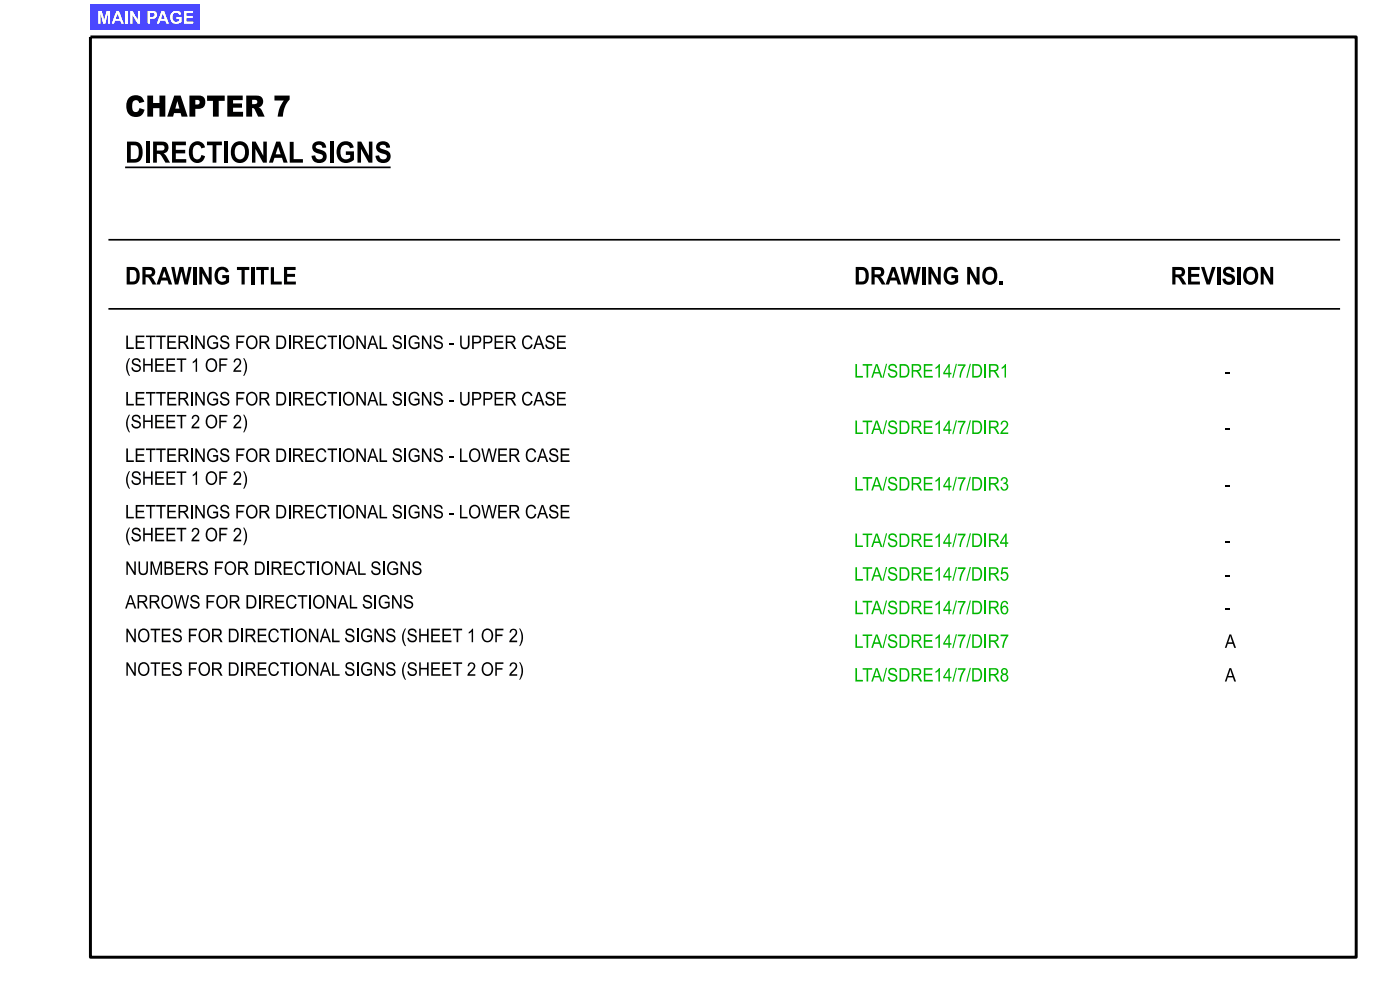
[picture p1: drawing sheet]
<svg xmlns="http://www.w3.org/2000/svg" width="420mm" height="297mm" viewBox="0 0 420 297" stroke-linecap="round" stroke-linejoin="round" font-family="sans-serif">
<defs><g id="words">
<g font-size="6.3">
<text x="37.5" y="34.9">CHAPTER 7</text>
<text x="37.5" y="48.7">DIRECTIONAL SIGNS</text>
</g>
<g font-size="5.2">
<text x="37.5" y="85.3">DRAWING TITLE</text>
<text x="256.3" y="85.3">DRAWING NO.</text>
<text x="351.2" y="85.3">REVISION</text>
</g>
<g font-size="4">
<text x="37.5" y="104.6">LETTERINGS FOR DIRECTIONAL SIGNS - UPPER CASE</text>
<text x="37.5" y="111.4">(SHEET 1 OF 2)</text>
<text x="367.5" y="113.2">-</text>
<text x="37.5" y="121.5">LETTERINGS FOR DIRECTIONAL SIGNS - UPPER CASE</text>
<text x="37.5" y="128.4">(SHEET 2 OF 2)</text>
<text x="367.5" y="130.1">-</text>
<text x="37.5" y="138.4">LETTERINGS FOR DIRECTIONAL SIGNS - LOWER CASE</text>
<text x="37.5" y="145.3">(SHEET 1 OF 2)</text>
<text x="367.5" y="147">-</text>
<text x="37.5" y="155.4">LETTERINGS FOR DIRECTIONAL SIGNS - LOWER CASE</text>
<text x="37.5" y="162.2">(SHEET 2 OF 2)</text>
<text x="367.5" y="163.9">-</text>
<text x="37.5" y="172.3">NUMBERS FOR DIRECTIONAL SIGNS</text>
<text x="367.5" y="174">-</text>
<text x="37.5" y="182.4">ARROWS FOR DIRECTIONAL SIGNS</text>
<text x="367.5" y="184.1">-</text>
<text x="37.5" y="192.5">NOTES FOR DIRECTIONAL SIGNS (SHEET 1 OF 2)</text>
<text x="367.5" y="194.2">A</text>
<text x="37.5" y="202.5">NOTES FOR DIRECTIONAL SIGNS (SHEET 2 OF 2)</text>
<text x="367.5" y="204.2">A</text>
</g>
<g font-size="4" fill="#00b700">
<text x="256.3" y="113.2">LTA/SDRE14/7/DIR1</text>
<text x="256.3" y="130.1">LTA/SDRE14/7/DIR2</text>
<text x="256.3" y="147">LTA/SDRE14/7/DIR3</text>
<text x="256.3" y="163.9">LTA/SDRE14/7/DIR4</text>
<text x="256.3" y="174">LTA/SDRE14/7/DIR5</text>
<text x="256.3" y="184.1">LTA/SDRE14/7/DIR6</text>
<text x="256.3" y="194.2">LTA/SDRE14/7/DIR7</text>
<text x="256.3" y="204.2">LTA/SDRE14/7/DIR8</text>
</g>
<text font-size="3.8" fill="#fff" x="29.1" y="7.1">MAIN PAGE</text>
</g></defs>
<path d="M37.5 50.2h79.7M32.5 71.9h369.5M32.5 92.6h369.5" fill="none" stroke="#000" stroke-width=".51"/>
<path d="M27.1 11.1h379.8v275.8h-379.8z" fill="none" stroke="#000" stroke-width=".89" stroke-linecap="butt"/>
<path d="M27.1 1.3h32.9v7.8h-32.9z" fill="#4a48ff"/>
<use href="#words"/>
</svg>
